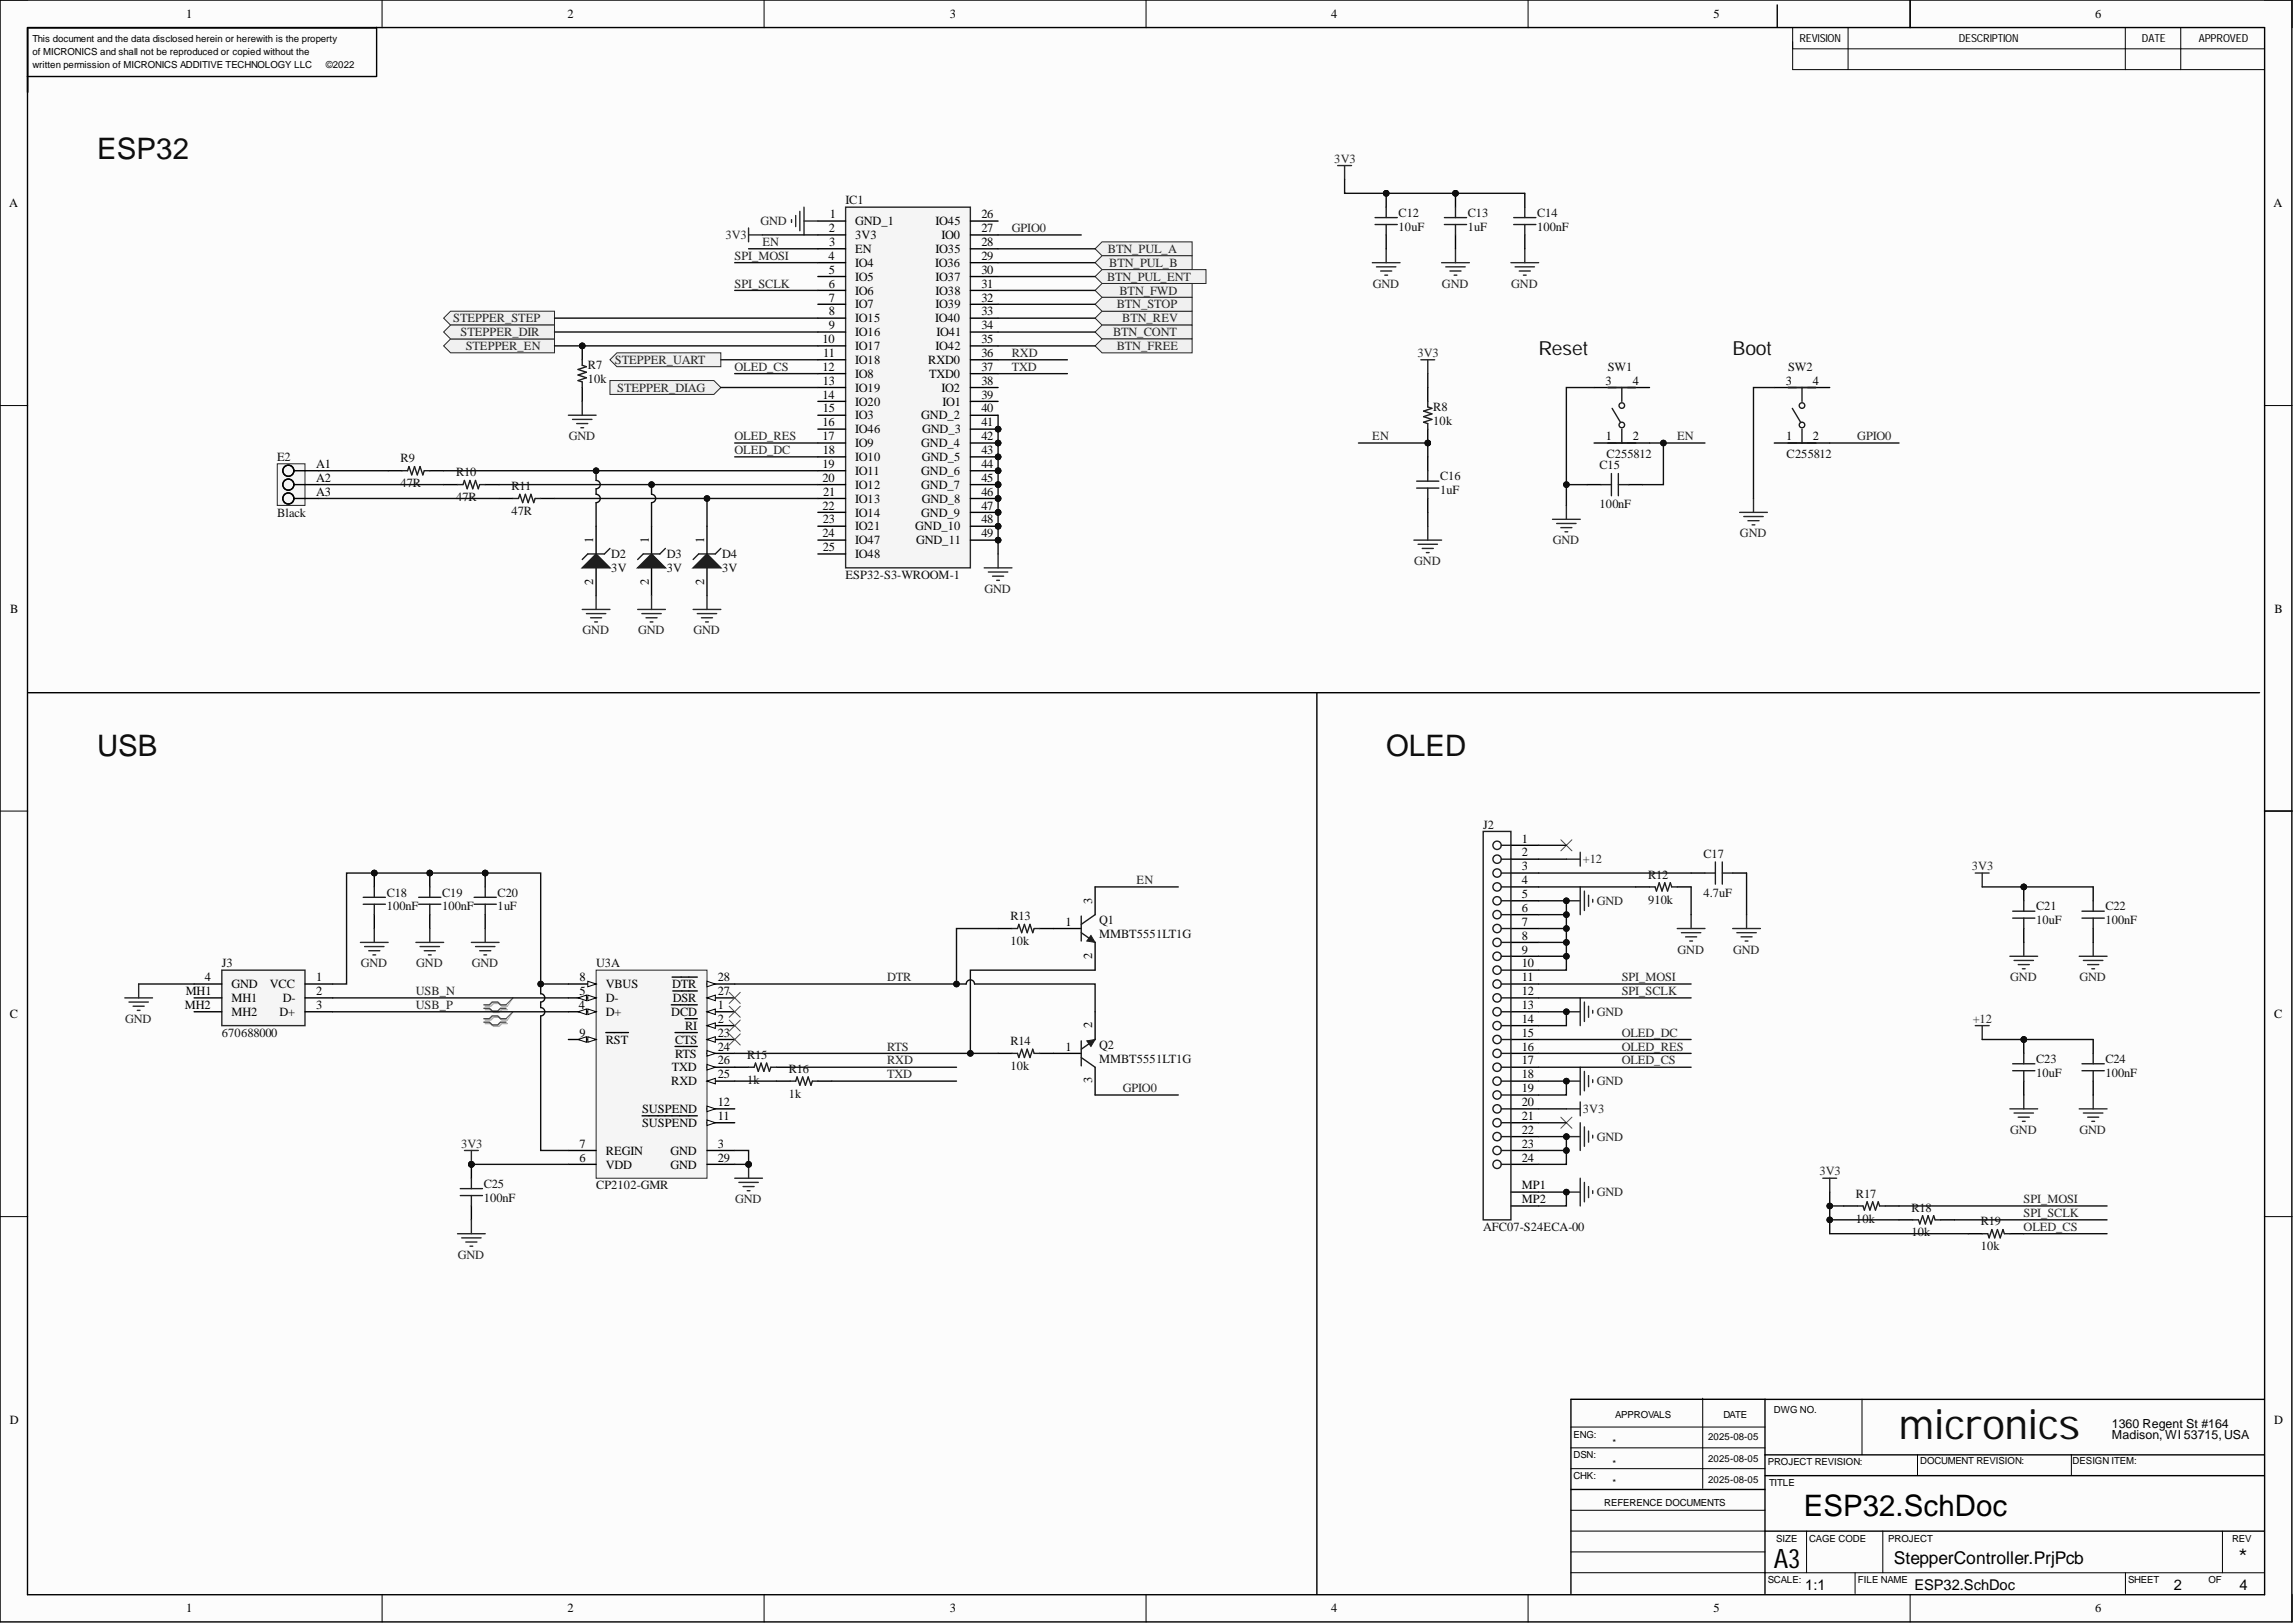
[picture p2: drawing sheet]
<svg xmlns="http://www.w3.org/2000/svg" width="420mm" height="297mm" viewBox="0 0 420 297" stroke-linecap="round" stroke-linejoin="round" font-family="sans-serif">
<defs><g id="words">
<text font-size="7.6" fill="#0e0e0e" x="347.7" y="263.4">micronics</text>
<g font-size="5.4" fill="#0e0e0e">
<text x="17.8" y="29.1">ESP32</text>
<text x="17.8" y="138.3">USB</text>
<text x="253.8" y="138.3">OLED</text>
</g>
<text font-size="5.4" x="330.2" y="277.5">ESP32.SchDoc</text>
<g font-size="4.9">
<text x="324.7" y="286.9">A3</text>
<text x="409.9" y="286.9">*</text>
</g>
<g font-size="3.6" fill="#0e0e0e">
<text x="281.7" y="64.9">Reset</text>
<text x="317.2" y="64.9">Boot</text>
</g>
<text font-size="3.2" x="346.7" y="286.2">StepperController.PrjPcb</text>
<g font-size="2.7">
<text x="330.5" y="291">1:1</text>
<text x="350.5" y="291">ESP32.SchDoc</text>
<text x="398" y="291">2</text>
<text x="410" y="291">4</text>
</g>
<g font-size="2.3">
<text x="34.1" y="3.3">1</text>
<text x="103.9" y="3.3">2</text>
<text x="173.9" y="3.3">3</text>
<text x="243.7" y="3.3">4</text>
<text x="313.7" y="3.3">5</text>
<text x="383.6" y="3.3">6</text>
<text x="1.7" y="37.9">A</text>
<text x="151.9" y="40">1</text>
<text x="156.6" y="41.2">GND_1</text>
<text x="171.3" y="41.2">IO45</text>
<text x="179.7" y="40">26</text>
<text x="416.3" y="37.9">A</text>
<text x="151.7" y="47.6">4</text>
<text x="151.8" y="42.5">2</text>
<text x="151.8" y="45">3</text>
<text x="156.6" y="43.8">3V3</text>
<text x="156.6" y="46.3">EN</text>
<text x="171.3" y="46.3">IO35</text>
<text x="172.4" y="43.8">IO0</text>
<text x="179.7" y="42.5">27</text>
<text x="179.7" y="45">28</text>
<text x="179.7" y="47.6">29</text>
<text x="151.8" y="50.1">5</text>
<text x="151.8" y="52.6">6</text>
<text x="156.6" y="48.8">IO4</text>
<text x="156.6" y="51.4">IO5</text>
<text x="156.6" y="53.9">IO6</text>
<text x="171.2" y="48.8">IO36</text>
<text x="171.3" y="51.4">IO37</text>
<text x="171.3" y="53.9">IO38</text>
<text x="179.7" y="50.1">30</text>
<text x="179.7" y="52.6">31</text>
<text x="151.8" y="55.2">7</text>
<text x="151.8" y="57.7">8</text>
<text x="156.6" y="56.5">IO7</text>
<text x="156.6" y="59">IO15</text>
<text x="171.2" y="59">IO40</text>
<text x="171.3" y="56.5">IO39</text>
<text x="179.7" y="55.2">32</text>
<text x="179.7" y="57.7">33</text>
<text x="150.6" y="62.8">10</text>
<text x="150.7" y="65.3">11</text>
<text x="151.8" y="60.3">9</text>
<text x="156.6" y="61.5">IO16</text>
<text x="156.6" y="64.1">IO17</text>
<text x="171.3" y="64.1">IO42</text>
<text x="171.5" y="61.5">IO41</text>
<text x="179.7" y="60.3">34</text>
<text x="179.7" y="62.8">35</text>
<text x="179.7" y="65.3">36</text>
<text x="150.6" y="67.9">12</text>
<text x="150.7" y="70.4">13</text>
<text x="156.6" y="66.6">IO18</text>
<text x="156.6" y="69.1">IO8</text>
<text x="156.6" y="71.7">IO19</text>
<text x="169.9" y="66.6">RXD0</text>
<text x="170.1" y="69.1">TXD0</text>
<text x="172.4" y="71.7">IO2</text>
<text x="179.7" y="67.9">37</text>
<text x="179.7" y="70.4">38</text>
<text x="293.9" y="70.4">3</text>
<text x="298.9" y="70.4">4</text>
<text x="326.9" y="70.4">3</text>
<text x="331.9" y="70.4">4</text>
<text x="150.6" y="73">14</text>
<text x="150.7" y="75.5">15</text>
<text x="156.6" y="74.2">IO20</text>
<text x="156.6" y="76.8">IO3</text>
<text x="168.7" y="76.8">GND_2</text>
<text x="172.6" y="74.2">IO1</text>
<text x="179.7" y="73">39</text>
<text x="179.7" y="75.5">40</text>
<text x="150.6" y="78">16</text>
<text x="150.6" y="80.6">17</text>
<text x="150.7" y="83.1">18</text>
<text x="156.6" y="79.3">IO46</text>
<text x="156.6" y="81.8">IO9</text>
<text x="168.7" y="81.8">GND_4</text>
<text x="168.8" y="79.3">GND_3</text>
<text x="179.7" y="78">41</text>
<text x="179.7" y="80.6">42</text>
<text x="179.7" y="83.1">43</text>
<text x="294" y="80.6">1</text>
<text x="298.9" y="80.6">2</text>
<text x="327" y="80.6">1</text>
<text x="331.9" y="80.6">2</text>
<text x="57.9" y="85.6">A1</text>
<text x="57.9" y="88.2">A2</text>
<text x="150.6" y="85.6">19</text>
<text x="150.6" y="88.2">20</text>
<text x="156.6" y="84.4">IO10</text>
<text x="156.6" y="86.9">IO11</text>
<text x="156.6" y="89.5">IO12</text>
<text x="168.7" y="86.9">GND_6</text>
<text x="168.7" y="89.5">GND_7</text>
<text x="168.8" y="84.4">GND_5</text>
<text x="179.7" y="85.6">44</text>
<text x="179.7" y="88.2">45</text>
<text x="57.9" y="90.7">A3</text>
<text x="150.6" y="93.3">22</text>
<text x="150.7" y="95.8">23</text>
<text x="150.7" y="90.7">21</text>
<text x="156.6" y="92">IO13</text>
<text x="156.6" y="94.5">IO14</text>
<text x="168.7" y="94.5">GND_9</text>
<text x="168.8" y="92">GND_8</text>
<text x="179.7" y="90.7">46</text>
<text x="179.7" y="93.3">47</text>
<text x="179.7" y="95.8">48</text>
<text x="108.6" y="99.4" transform="rotate(-90 108.6 99.4)">1</text>
<text x="118.8" y="99.4" transform="rotate(-90 118.8 99.4)">1</text>
<text x="128.9" y="99.4" transform="rotate(-90 128.9 99.4)">1</text>
<text x="150.6" y="98.3">24</text>
<text x="150.7" y="100.9">25</text>
<text x="156.6" y="97.1">IO21</text>
<text x="156.6" y="99.6">IO47</text>
<text x="167.6" y="97.1">GND_10</text>
<text x="167.7" y="99.6">GND_11</text>
<text x="179.7" y="98.3">49</text>
<text x="108.6" y="107" transform="rotate(-90 108.6 107)">2</text>
<text x="118.8" y="107" transform="rotate(-90 118.8 107)">2</text>
<text x="128.9" y="107" transform="rotate(-90 128.9 107)">2</text>
<text x="156.6" y="102.2">IO48</text>
<text x="1.9" y="112.1">B</text>
<text x="416.4" y="112.1">B</text>
<text x="278.6" y="154.2">1</text>
<text x="278.6" y="156.7">2</text>
<text x="278.6" y="159.3">3</text>
<text x="278.6" y="161.8">4</text>
<text x="200" y="165.4" transform="rotate(-90 200 165.4)">3</text>
<text x="278.6" y="164.4">5</text>
<text x="278.6" y="166.9">6</text>
<text x="195.1" y="169.4">1</text>
<text x="278.6" y="169.4">7</text>
<text x="278.6" y="172">8</text>
<text x="37.5" y="179.6">4</text>
<text x="57.9" y="179.6">1</text>
<text x="106.1" y="179.6">8</text>
<text x="131.4" y="179.6">28</text>
<text x="200" y="175.5" transform="rotate(-90 200 175.5)">2</text>
<text x="278.6" y="174.5">9</text>
<text x="278.6" y="177">10</text>
<text x="278.6" y="179.6">11</text>
<text x="33.8" y="184.7">MH2</text>
<text x="34" y="182.1">MH1</text>
<text x="42.4" y="180.9">GND</text>
<text x="42.4" y="183.4">MH1</text>
<text x="42.4" y="185.9">MH2</text>
<text x="49.4" y="180.9">VCC</text>
<text x="51.2" y="185.9">D+</text>
<text x="51.8" y="183.4">D-</text>
<text x="57.9" y="182.1">2</text>
<text x="57.9" y="184.7">3</text>
<text x="106" y="184.7">4</text>
<text x="106.1" y="182.1">5</text>
<text x="110.9" y="185.9">D+</text>
<text x="110.9" y="183.4">D-</text>
<text x="110.9" y="180.9">VBUS</text>
<text x="122.9" y="185.9">DCD</text>
<text x="123.1" y="180.9">DTR</text>
<text x="123.2" y="183.4">DSR</text>
<text x="131.4" y="184.7">1</text>
<text x="131.4" y="182.1">27</text>
<text x="278.6" y="182.1">12</text>
<text x="278.6" y="184.7">13</text>
<text x="1.8" y="186.4">C</text>
<text x="106.1" y="189.7">9</text>
<text x="110.9" y="191">RST</text>
<text x="123.6" y="191">CTS</text>
<text x="125.4" y="188.5">RI</text>
<text x="131.4" y="187.2">2</text>
<text x="131.4" y="189.7">23</text>
<text x="200" y="188.2" transform="rotate(-90 200 188.2)">2</text>
<text x="278.6" y="187.2">14</text>
<text x="278.6" y="189.7">15</text>
<text x="416.3" y="186.4">C</text>
<text x="123" y="196.1">TXD</text>
<text x="123.6" y="193.5">RTS</text>
<text x="131.4" y="192.3">24</text>
<text x="131.4" y="197.4">25</text>
<text x="131.4" y="194.8">26</text>
<text x="195.1" y="192.3">1</text>
<text x="278.6" y="192.3">16</text>
<text x="278.6" y="194.8">17</text>
<text x="278.6" y="197.4">18</text>
<text x="117.6" y="203.7">SUSPEND</text>
<text x="122.9" y="198.6">RXD</text>
<text x="131.4" y="202.4">12</text>
<text x="200" y="198.3" transform="rotate(-90 200 198.3)">3</text>
<text x="278.6" y="199.9">19</text>
<text x="278.6" y="202.4">20</text>
<text x="117.6" y="206.2">SUSPEND</text>
<text x="131.4" y="205">11</text>
<text x="278.6" y="205">21</text>
<text x="278.6" y="207.5">22</text>
<text x="106.1" y="212.6">6</text>
<text x="106.1" y="210.1">7</text>
<text x="110.9" y="213.9">VDD</text>
<text x="110.9" y="211.3">REGIN</text>
<text x="122.7" y="211.3">GND</text>
<text x="122.7" y="213.9">GND</text>
<text x="131.4" y="210.1">3</text>
<text x="131.4" y="212.6">29</text>
<text x="278.6" y="210.1">23</text>
<text x="278.6" y="212.6">24</text>
<text x="278.6" y="217.7">MP1</text>
<text x="278.6" y="220.2">MP2</text>
<text x="1.8" y="260.6">D</text>
<text x="386.7" y="261.4">1360 Regent St #164</text>
<text x="386.7" y="263.5">Madison, WI 53715, USA</text>
<text x="416.3" y="260.6">D</text>
<text x="34.1" y="295.1">1</text>
<text x="103.9" y="295.1">2</text>
<text x="173.9" y="295.1">3</text>
<text x="243.7" y="295.1">4</text>
<text x="313.7" y="295.1">5</text>
<text x="383.6" y="295.1">6</text>
</g>
<g font-size="2.3" fill="#262626">
<text x="244.3" y="29.8">3V3</text>
<text x="139.2" y="41.2">GND</text>
<text x="132.8" y="43.8">3V3</text>
<text x="134.5" y="47.6">SPI_MOSI</text>
<text x="139.6" y="45">EN</text>
<text x="185.2" y="42.5">GPIO0</text>
<text x="202.8" y="46.3">BTN_PUL_A</text>
<text x="134.5" y="52.6">SPI_SCLK</text>
<text x="202.7" y="51.4">BTN_PUL_ENT</text>
<text x="203.1" y="48.8">BTN_PUL_B</text>
<text x="205" y="53.9">BTN_FWD</text>
<text x="251.3" y="52.6">GND</text>
<text x="264" y="52.6">GND</text>
<text x="276.7" y="52.6">GND</text>
<text x="83" y="59">STEPPER_STEP</text>
<text x="204.4" y="56.5">BTN_STOP</text>
<text x="205.5" y="59">BTN_REV</text>
<text x="84.3" y="61.5">STEPPER_DIR</text>
<text x="85.3" y="64.1">STEPPER_EN</text>
<text x="185.2" y="65.3">RXD</text>
<text x="203.8" y="61.5">BTN_CONT</text>
<text x="204.4" y="64.1">BTN_FREE</text>
<text x="259.5" y="65.3">3V3</text>
<text x="112.6" y="66.6">STEPPER_UART</text>
<text x="113" y="71.7">STEPPER_DIAG</text>
<text x="134.5" y="67.9">OLED_CS</text>
<text x="185.2" y="67.9">TXD</text>
<text x="104.1" y="80.6">GND</text>
<text x="134.5" y="80.6">OLED_RES</text>
<text x="134.5" y="83.1">OLED_DC</text>
<text x="251.2" y="80.6">EN</text>
<text x="307.1" y="80.6">EN</text>
<text x="340" y="80.6">GPIO0</text>
<text x="284.3" y="99.6">GND</text>
<text x="318.6" y="98.3">GND</text>
<text x="258.9" y="103.4">GND</text>
<text x="180.3" y="108.5">GND</text>
<text x="106.7" y="116.1">GND</text>
<text x="116.8" y="116.1">GND</text>
<text x="127" y="116.1">GND</text>
<text x="208.1" y="161.8">EN</text>
<text x="289.8" y="158">+12</text>
<text x="361" y="159.3">3V3</text>
<text x="292.3" y="165.6">GND</text>
<text x="66.1" y="177">GND</text>
<text x="76.2" y="177">GND</text>
<text x="86.4" y="177">GND</text>
<text x="162.4" y="179.6">DTR</text>
<text x="296.9" y="179.6">SPI_MOSI</text>
<text x="307.1" y="174.5">GND</text>
<text x="317.3" y="174.5">GND</text>
<text x="368" y="179.6">GND</text>
<text x="380.7" y="179.6">GND</text>
<text x="76.1" y="184.7">USB_P</text>
<text x="76.1" y="182.1">USB_N</text>
<text x="292.3" y="185.9">GND</text>
<text x="296.9" y="182.1">SPI_SCLK</text>
<text x="22.9" y="187.2">GND</text>
<text x="296.9" y="189.7">OLED_DC</text>
<text x="361.2" y="187.2">+12</text>
<text x="162.4" y="194.8">RXD</text>
<text x="162.4" y="197.4">TXD</text>
<text x="162.4" y="192.3">RTS</text>
<text x="296.9" y="194.8">OLED_CS</text>
<text x="296.9" y="192.3">OLED_RES</text>
<text x="205.5" y="199.9">GPIO0</text>
<text x="289.8" y="203.7">3V3</text>
<text x="292.3" y="198.6">GND</text>
<text x="292.3" y="208.8">GND</text>
<text x="368" y="207.5">GND</text>
<text x="380.7" y="207.5">GND</text>
<text x="84.4" y="210.1">3V3</text>
<text x="333.1" y="215.1">3V3</text>
<text x="134.6" y="220.2">GND</text>
<text x="292.3" y="218.9">GND</text>
<text x="370.5" y="220.2">SPI_MOSI</text>
<text x="370.5" y="222.7">SPI_SCLK</text>
<text x="370.5" y="225.3">OLED_CS</text>
<text x="83.8" y="230.4">GND</text>
</g>
<g font-size="2.3" fill="#0e0e0e">
<text x="154.8" y="37.4">IC1</text>
<text x="256" y="39.7">C12</text>
<text x="268.7" y="39.7">C13</text>
<text x="281.4" y="39.7">C14</text>
<text x="256" y="42.2">10uF</text>
<text x="268.7" y="42.2">1uF</text>
<text x="281.4" y="42.2">100nF</text>
<text x="107.6" y="70.2">10k</text>
<text x="107.6" y="67.6">R7</text>
<text x="294.4" y="67.9">SW1</text>
<text x="327.4" y="67.9">SW2</text>
<text x="262.4" y="77.8">10k</text>
<text x="262.4" y="75.2">R8</text>
<text x="294.1" y="83.9">C255812</text>
<text x="327.1" y="83.9">C255812</text>
<text x="50.8" y="84.4">E2</text>
<text x="73.3" y="89.2">47R</text>
<text x="73.3" y="84.6">R9</text>
<text x="83.5" y="87.2">R10</text>
<text x="93.6" y="89.7">R11</text>
<text x="263.7" y="87.9">C16</text>
<text x="292.8" y="85.9">C15</text>
<text x="50.8" y="94.5">Black</text>
<text x="83.5" y="91.7">47R</text>
<text x="93.6" y="94.3">47R</text>
<text x="263.7" y="90.5">1uF</text>
<text x="292.8" y="93">100nF</text>
<text x="111.9" y="102.2">D2</text>
<text x="111.9" y="104.7">3V</text>
<text x="122.1" y="102.2">D3</text>
<text x="122.1" y="104.7">3V</text>
<text x="132.2" y="102.2">D4</text>
<text x="132.2" y="104.7">3V</text>
<text x="154.8" y="106">ESP32-S3-WROOM-1</text>
<text x="271.5" y="151.7">J2</text>
<text x="301.7" y="160.8">R12</text>
<text x="311.9" y="157">C17</text>
<text x="70.8" y="166.6">100nF</text>
<text x="70.8" y="164.1">C18</text>
<text x="81" y="166.6">100nF</text>
<text x="81" y="164.1">C19</text>
<text x="91.1" y="166.6">1uF</text>
<text x="91.1" y="164.1">C20</text>
<text x="301.7" y="165.4">910k</text>
<text x="311.9" y="164.1">4.7uF</text>
<text x="372.8" y="166.6">C21</text>
<text x="385.5" y="166.6">C22</text>
<text x="185" y="173">10k</text>
<text x="185" y="168.4">R13</text>
<text x="201.2" y="169.2">Q1</text>
<text x="201.2" y="171.7">MMBT5551LT1G</text>
<text x="372.8" y="169.2">10uF</text>
<text x="385.5" y="169.2">100nF</text>
<text x="40.6" y="177">J3</text>
<text x="109.1" y="177">U3A</text>
<text x="40.6" y="189.7">670688000</text>
<text x="185" y="191.3">R14</text>
<text x="136.8" y="193.8">R15</text>
<text x="144.4" y="196.3">R16</text>
<text x="185" y="195.8">10k</text>
<text x="201.2" y="192">Q2</text>
<text x="201.2" y="194.6">MMBT5551LT1G</text>
<text x="372.8" y="197.1">10uF</text>
<text x="372.8" y="194.6">C23</text>
<text x="385.5" y="197.1">100nF</text>
<text x="385.5" y="194.6">C24</text>
<text x="136.8" y="198.4">1k</text>
<text x="144.4" y="200.9">1k</text>
<text x="88.6" y="220">100nF</text>
<text x="88.6" y="217.4">C25</text>
<text x="109.1" y="217.7">CP2102-GMR</text>
<text x="339.8" y="219.2">R17</text>
<text x="349.9" y="221.7">R18</text>
<text x="271.5" y="225.3">AFC07-S24ECA-00</text>
<text x="339.8" y="223.8">10k</text>
<text x="349.9" y="226.3">10k</text>
<text x="362.6" y="224.3">R19</text>
<text x="362.6" y="228.8">10k</text>
</g>
<g font-size="2">
<text x="329.5" y="7.7">REVISION</text>
<text x="358.7" y="7.7">DESCRIPTION</text>
<text x="392.1" y="7.7">DATE</text>
<text x="402.6" y="7.7">APPROVED</text>
</g>
<g font-size="1.8">
<text x="5.9" y="7.6">This document and the data disclosed herein or herewith is the property</text>
<text x="5.9" y="10.1">of MICRONICS and shall not be reproduced or copied without the</text>
<text x="5.9" y="12.5">written permission of MICRONICS ADDITIVE TECHNOLOGY LLC</text>
<text x="59.7" y="12.5">©2022</text>
<text x="288.1" y="263.1">ENG:</text>
<text x="295.7" y="259.6">APPROVALS</text>
<text x="312.7" y="263.5">2025-08-05</text>
<text x="315.5" y="259.6">DATE</text>
<text x="324.7" y="258.5">DWG NO.</text>
<text x="288.1" y="266.9">DSN:</text>
<text x="295.2" y="264.6">*</text>
<text x="295.2" y="268.4">*</text>
<text x="312.7" y="267.5">2025-08-05</text>
<text x="323.6" y="268.2">PROJECT REVISION:</text>
<text x="351.5" y="267.9">DOCUMENT REVISION:</text>
<text x="379.5" y="267.9">DESIGN ITEM:</text>
<text x="288.1" y="270.7">CHK:</text>
<text x="293.7" y="275.6">REFERENCE DOCUMENTS</text>
<text x="295.2" y="272">*</text>
<text x="312.7" y="271.5">2025-08-05</text>
<text x="323.9" y="272">TITLE</text>
<text x="325.2" y="282.2">SIZE</text>
<text x="331.2" y="282.2">CAGE CODE</text>
<text x="345.7" y="282.2">PROJECT</text>
<text x="408.6" y="282.2">REV</text>
<text x="323.6" y="289.8">SCALE:</text>
<text x="340.1" y="289.8">FILE NAME</text>
<text x="389.6" y="289.8">SHEET</text>
<text x="404.3" y="289.8">OF</text>
</g>
</g></defs>
<g fill="#fcfcfc">
<path d="M0 0h419.6v296.9h-419.6z" fill-rule="evenodd"/>
<path d="M5.1 5.1h409.5v286.7h-409.5z" fill-rule="evenodd"/>
</g>
<g fill="none" stroke="#000" stroke-width=".18">
<path d="M0 0h5.1M69.9 0v5.1M139.9 0v5.1M209.8 0v5.1M279.8 0v5.1M328.2 5.1v7.6h86.3M328.2 8.9h86.3M338.4 5.1v7.6M349.7 0v5.1M389.1 5.1v7.6M399.3 5.1v7.6M414.6 0h5v5.1"/>
<path d="M0 74.2h5.1M414.6 74.2h5M0 148.4h5.1M414.6 148.4h5M0 222.7h5.1M414.6 222.7h5M311.7 255.9v16.5M340.9 256.1v10.2M287.6 265h35.5M287.6 261.2h35.5M287.6 268.8h35.5M287.6 276.4h35.5"/>
<path d="M351.1 266.3v3.8M379.2 266.3v3.8M70 291.8v5.1M139.9 291.8v5.1M209.8 291.8v5.1M279.8 291.8v5.1M287.6 287.8h126.9M287.6 280.2h35.5M287.6 284h35.5M330.7 280.2v7.6M339.6 287.8v3.8M344.7 280.2v7.6"/>
<path d="M349.7 291.8v5.1M389.1 287.8v3.9M406.9 280.2v7.6M419.6 291.8v5.1"/>
</g>
<g fill="none" stroke="#000" stroke-width=".25">
<path d="M0 0h419.6v296.8h-419.6zM5 14h63.9M5.1 5.1h63.8M68.9 5v9M325.4 .9v4M349.7 0v5M261.4 83.6v2.6M261.4 91.2v2.6M290.6 88.7h2.5M298.2 88.7h2.5M414.6 148.4h5M323.1 256.1h91.4"/>
<path d="M287.6 272.6h35.5M323.1 266.3h91.4M323.1 270.1h91.4M5 291.9v-286.9h409.6v286.9h-409.6M287.6 291.6v-35.5h35.5v35.5M323.1 280.2h91.4"/>
</g>
<g fill="none" stroke="#262626" stroke-width=".25">
<path d="M244.9 30.3h2.5M246.2 30.3v2.5M251.2 48.1h5.1M252 48.8h3.6M252.8 49.6h2M253.5 50.4h.5M253.8 45.5v2.6M263.9 48.1h5.1M264.7 48.8h3.5M265.5 49.6h2M266.2 50.4h.5M266.5 45.5v2.6"/>
<path d="M276.6 48.1h5.1M277.4 48.8h3.5M278.1 49.6h2.1M278.9 50.4h.5M279.2 45.5v2.6M260.1 65.8h2.6M261.4 65.8v2.6M258.9 98.9h5M259.6 99.6h3.6M261.4 96.3v2.6M284.2 95h5.1M285 95.8h3.5"/>
<path d="M285.8 96.6h2M286.5 97.3h.5M286.8 92.5v2.5M318.5 93.8h5.1M319.3 94.5h3.5M320 95.3h2M320.8 96.1h.5M321 91.2v2.6M260.4 100.4h2M261.1 101.1h.6"/>
</g>
<path d="M259.4 88.1h4M259.4 89.3h4M261.4 86.2v1.9M261.4 89.3v1.9M293.1 88.7h1.9M295 86.7v4M296.3 88.7h1.9M296.3 86.7v4" fill="none" stroke="#1c1c1c" stroke-width=".25"/>
<circle cx="182.7" cy="78.5" r=".51" fill="#0e0e0e"/>
<circle cx="182.7" cy="78.5" r=".51" fill="none" stroke="#0e0e0e" stroke-width=".18"/>
<circle cx="182.7" cy="81.1" r=".51" fill="#0e0e0e"/>
<circle cx="182.7" cy="81.1" r=".51" fill="none" stroke="#0e0e0e" stroke-width=".18"/>
<circle cx="182.7" cy="83.6" r=".51" fill="#0e0e0e"/>
<circle cx="182.7" cy="83.6" r=".51" fill="none" stroke="#0e0e0e" stroke-width=".18"/>
<circle cx="182.7" cy="86.2" r=".51" fill="#0e0e0e"/>
<circle cx="182.7" cy="86.2" r=".51" fill="none" stroke="#0e0e0e" stroke-width=".18"/>
<circle cx="182.7" cy="88.7" r=".51" fill="#0e0e0e"/>
<circle cx="182.7" cy="88.7" r=".51" fill="none" stroke="#0e0e0e" stroke-width=".18"/>
<circle cx="182.7" cy="91.2" r=".51" fill="#0e0e0e"/>
<circle cx="182.7" cy="91.2" r=".51" fill="none" stroke="#0e0e0e" stroke-width=".18"/>
<circle cx="182.7" cy="93.8" r=".51" fill="#0e0e0e"/>
<circle cx="182.7" cy="93.8" r=".51" fill="none" stroke="#0e0e0e" stroke-width=".18"/>
<circle cx="182.7" cy="96.3" r=".51" fill="#0e0e0e"/>
<circle cx="182.7" cy="96.3" r=".51" fill="none" stroke="#0e0e0e" stroke-width=".18"/>
<circle cx="182.7" cy="98.9" r=".51" fill="#0e0e0e"/>
<circle cx="182.7" cy="98.9" r=".51" fill="none" stroke="#0e0e0e" stroke-width=".18"/>
<path d="M154.8 37.9h22.9v66h-22.9z" fill-rule="evenodd" fill="#f5f5f5"/>
<path d="M154.8 37.9h22.9v66h-22.9z" fill="none" stroke="#262626" stroke-width=".25"/>
<g fill="none" stroke="#000" stroke-width=".25">
<path d="M149.7 40.5h5.1M149.7 43h5.1M149.7 45.5h5.1M149.7 48.1h5.1M149.7 50.6h5.1M149.7 53.1h5.1M149.7 55.7h5.1M149.7 58.2h5.1M177.7 40.5h5M177.7 43h5M177.7 45.5h5M177.7 48.1h5"/>
<path d="M177.7 50.6h5M177.7 53.2h5M177.7 55.7h5M177.7 58.2h5M149.7 60.8h5.1M149.7 63.3h5.1M149.7 65.8h5.1M149.7 68.4h5.1M149.7 70.9h5.1M149.7 73.5h5.1M149.7 76h5.1M149.7 78.5h5.1"/>
<path d="M177.7 60.8h5M177.7 63.3h5M177.7 65.8h5M177.7 68.4h5M177.7 73.5h5M177.7 78.5h5M177.7 70.9h5M177.7 76h5M149.7 81.1h5.1M149.7 83.6h5.1M149.7 86.2h5.1M149.7 88.7h5.1"/>
<path d="M149.7 91.2h5.1M149.7 93.8h5.1M149.7 96.3h5.1M149.7 98.8h5.1M149.7 101.4h5.1"/>
</g>
<circle cx="182.7" cy="78.5" r=".51" fill="#0e0e0e"/>
<circle cx="182.7" cy="78.5" r=".51" fill="none" stroke="#0e0e0e" stroke-width=".18"/>
<path d="M177.7 81.1h5" fill="none" stroke="#000" stroke-width=".25"/>
<circle cx="182.7" cy="81.1" r=".51" fill="#0e0e0e"/>
<circle cx="182.7" cy="81.1" r=".51" fill="none" stroke="#0e0e0e" stroke-width=".18"/>
<path d="M177.7 83.6h5" fill="none" stroke="#000" stroke-width=".25"/>
<circle cx="182.7" cy="83.6" r=".51" fill="#0e0e0e"/>
<circle cx="182.7" cy="83.6" r=".51" fill="none" stroke="#0e0e0e" stroke-width=".18"/>
<path d="M177.7 86.2h5" fill="none" stroke="#000" stroke-width=".25"/>
<circle cx="182.7" cy="86.2" r=".51" fill="#0e0e0e"/>
<circle cx="182.7" cy="86.2" r=".51" fill="none" stroke="#0e0e0e" stroke-width=".18"/>
<path d="M177.7 88.7h5" fill="none" stroke="#000" stroke-width=".25"/>
<circle cx="182.7" cy="88.7" r=".51" fill="#0e0e0e"/>
<circle cx="182.7" cy="88.7" r=".51" fill="none" stroke="#0e0e0e" stroke-width=".18"/>
<path d="M177.7 91.2h5" fill="none" stroke="#000" stroke-width=".25"/>
<circle cx="182.7" cy="91.2" r=".51" fill="#0e0e0e"/>
<circle cx="182.7" cy="91.2" r=".51" fill="none" stroke="#0e0e0e" stroke-width=".18"/>
<path d="M177.7 93.8h5" fill="none" stroke="#000" stroke-width=".25"/>
<circle cx="182.7" cy="93.8" r=".51" fill="#0e0e0e"/>
<circle cx="182.7" cy="93.8" r=".51" fill="none" stroke="#0e0e0e" stroke-width=".18"/>
<path d="M177.7 96.3h5" fill="none" stroke="#000" stroke-width=".25"/>
<circle cx="182.7" cy="96.3" r=".51" fill="#0e0e0e"/>
<circle cx="182.7" cy="96.3" r=".51" fill="none" stroke="#0e0e0e" stroke-width=".18"/>
<path d="M177.7 98.9h5" fill="none" stroke="#000" stroke-width=".25"/>
<circle cx="182.7" cy="98.9" r=".51" fill="#0e0e0e"/>
<circle cx="182.7" cy="98.9" r=".51" fill="none" stroke="#0e0e0e" stroke-width=".18"/>
<path d="M145.7 39.4v2.1M146.4 38.7v3.5M147.2 37.9v5.1M137 41.7v2.6M137 43h2.6M144.9 40.2v.5M147.2 40.5h2.5M180.2 103.9h5.1M181 104.7h3.5M181.7 105.5h2M182.5 106.2h.5M182.7 101.4v2.5" fill="none" stroke="#262626" stroke-width=".25"/>
<circle cx="261.4" cy="81.1" r=".51" fill="#0e0e0e"/>
<circle cx="261.4" cy="81.1" r=".51" fill="none" stroke="#0e0e0e" stroke-width=".18"/>
<path d="M261.4 78.5v2.6" fill="none" stroke="#000" stroke-width=".25"/>
<circle cx="261.4" cy="81.1" r=".51" fill="#0e0e0e"/>
<circle cx="261.4" cy="81.1" r=".51" fill="none" stroke="#0e0e0e" stroke-width=".18"/>
<path d="M261.4 70.9v2.6" fill="none" stroke="#000" stroke-width=".25"/>
<path d="M261.4 73.5v1l.8 .2-1.6 .5 1.6 .5-1.6 .6 1.6 .5-1.6 .5 .8 .2v1" fill="none" stroke="#1c1c1c" stroke-width=".25"/>
<circle cx="266.5" cy="35.4" r=".51" fill="#0e0e0e"/>
<circle cx="266.5" cy="35.4" r=".51" fill="none" stroke="#0e0e0e" stroke-width=".18"/>
<path d="M266.5 35.4v2.5M266.5 43v2.5" fill="none" stroke="#000" stroke-width=".25"/>
<circle cx="266.5" cy="35.4" r=".51" fill="#0e0e0e"/>
<circle cx="266.5" cy="35.4" r=".51" fill="none" stroke="#0e0e0e" stroke-width=".18"/>
<path d="M264.4 39.8h4.1M266.5 37.9v1.9M264.4 41.1h4.1M266.5 41.1v1.9" fill="none" stroke="#1c1c1c" stroke-width=".25"/>
<circle cx="253.8" cy="35.4" r=".51" fill="#0e0e0e"/>
<circle cx="253.8" cy="35.4" r=".51" fill="none" stroke="#0e0e0e" stroke-width=".18"/>
<path d="M253.8 35.4v2.5M253.8 43v2.5" fill="none" stroke="#000" stroke-width=".25"/>
<circle cx="253.8" cy="35.4" r=".51" fill="#0e0e0e"/>
<circle cx="253.8" cy="35.4" r=".51" fill="none" stroke="#0e0e0e" stroke-width=".18"/>
<g fill="none" stroke="#1c1c1c" stroke-width=".25">
<path d="M251.8 39.8h4M253.8 37.9v1.9M277.1 39.8h4.1M279.2 37.9v1.9M251.8 41.1h4M253.8 41.1v1.9M277.1 41.1h4.1M279.2 41.1v1.9M294.4 70.9h5.1M295.1 74.7l1.6 2.6M296.9 70.9v2.6M296.9 78.5v2.6"/>
<path d="M327.4 70.9h5.1M328.1 74.7l1.6 2.6M329.9 70.9v2.6M329.9 78.5v2.6M294.4 81.1h5.1M327.4 81.1h5.1"/>
<circle cx="296.9" cy="77.8" r=".51"/>
<circle cx="296.9" cy="74.2" r=".51"/>
<circle cx="329.9" cy="74.2" r=".51"/>
<circle cx="329.9" cy="77.8" r=".51"/>
</g>
<path d="M279.2 35.4v2.5M279.2 43v2.5M291.8 70.9h10.2M324.8 70.9h10.2M291.8 81.1h10.2M324.8 81.1h10.2" fill="none" stroke="#000" stroke-width=".25"/>
<path d="M109.1 177.6h20.3v38h-20.3z" fill-rule="evenodd" fill="#f5f5f5"/>
<path d="M109.1 177.6h20.3v38h-20.3z" fill="none" stroke="#262626" stroke-width=".18"/>
<path d="M129.4 185.2h5.1" fill="none" stroke="#000" stroke-width=".25"/>
<path d="M129.4 185.2l1.6-.5v1z" fill="#fbfbfb"/>
<path d="M129.4 185.2l1.6-.5v1z" fill="none" stroke="#000" stroke-width=".18"/>
<path d="M122.9 183.9h4.8M129.4 187.7h5.1" fill="none" stroke="#000" stroke-width=".25"/>
<path d="M129.4 187.7l1.6-.5v1z" fill="#fbfbfb"/>
<path d="M129.4 187.7l1.6-.5v1z" fill="none" stroke="#000" stroke-width=".18"/>
<path d="M104.1 185.2h5M125.4 186.4h2.3M129.4 210.6h5.1" fill="none" stroke="#000" stroke-width=".25"/>
<path d="M107.6 184.7l1.5 .5-1.5 .5z" fill="#fbfbfb"/>
<path d="M107.6 184.7l1.5 .5-1.5 .5z" fill="none" stroke="#000" stroke-width=".18"/>
<path d="M105.8 185.2l1.6-.5v1z" fill="#fbfbfb"/>
<path d="M105.8 185.2l1.6-.5v1z" fill="none" stroke="#000" stroke-width=".18"/>
<path d="M104.1 182.6h5" fill="none" stroke="#000" stroke-width=".25"/>
<path d="M107.6 182.1l1.5 .5-1.5 .5z" fill="#fbfbfb"/>
<path d="M107.6 182.1l1.5 .5-1.5 .5z" fill="none" stroke="#000" stroke-width=".18"/>
<path d="M105.8 182.6l1.6-.5v1z" fill="#fbfbfb"/>
<path d="M105.8 182.6l1.6-.5v1z" fill="none" stroke="#000" stroke-width=".18"/>
<path d="M104.1 180.1h5M104.1 213.1h5M104.1 210.6h5" fill="none" stroke="#000" stroke-width=".25"/>
<path d="M107.6 179.6l1.5 .5-1.5 .5z" fill="#fbfbfb"/>
<path d="M107.6 179.6l1.5 .5-1.5 .5z" fill="none" stroke="#000" stroke-width=".18"/>
<path d="M104.1 190.2h5" fill="none" stroke="#000" stroke-width=".25"/>
<path d="M107.6 189.7l1.5 .5-1.5 .6z" fill="#fbfbfb"/>
<path d="M107.6 189.7l1.5 .5-1.5 .6z" fill="none" stroke="#000" stroke-width=".18"/>
<path d="M105.8 190.2l1.6-.5v1.1z" fill="#fbfbfb"/>
<path d="M105.8 190.2l1.6-.5v1.1z" fill="none" stroke="#000" stroke-width=".18"/>
<path d="M110.9 189h4.2M129.4 205.5h5.1" fill="none" stroke="#000" stroke-width=".25"/>
<path d="M129.4 205l1.6 .5-1.6 .5z" fill="#fbfbfb"/>
<path d="M129.4 205l1.6 .5-1.6 .5z" fill="none" stroke="#000" stroke-width=".18"/>
<path d="M117.6 204.2h10.1M129.4 202.9h5.1" fill="none" stroke="#000" stroke-width=".25"/>
<path d="M129.4 202.4l1.6 .5-1.6 .6z" fill="#fbfbfb"/>
<path d="M129.4 202.4l1.6 .5-1.6 .6z" fill="none" stroke="#000" stroke-width=".18"/>
<path d="M129.4 190.2h5.1" fill="none" stroke="#000" stroke-width=".25"/>
<path d="M129.4 190.2l1.6-.5v1.1z" fill="#fbfbfb"/>
<path d="M129.4 190.2l1.6-.5v1.1z" fill="none" stroke="#000" stroke-width=".18"/>
<path d="M123.6 189h4.1M129.4 192.8h5.1" fill="none" stroke="#000" stroke-width=".25"/>
<path d="M129.4 192.3l1.6 .5-1.6 .5z" fill="#fbfbfb"/>
<path d="M129.4 192.3l1.6 .5-1.6 .5z" fill="none" stroke="#000" stroke-width=".18"/>
<path d="M123.6 191.5h4.1M129.4 197.9h5.1" fill="none" stroke="#000" stroke-width=".25"/>
<path d="M129.4 197.9l1.6-.5v1z" fill="#fbfbfb"/>
<path d="M129.4 197.9l1.6-.5v1z" fill="none" stroke="#000" stroke-width=".18"/>
<path d="M129.4 195.3h5.1" fill="none" stroke="#000" stroke-width=".25"/>
<path d="M129.4 194.8l1.6 .5-1.6 .5z" fill="#fbfbfb"/>
<path d="M129.4 194.8l1.6 .5-1.6 .5z" fill="none" stroke="#000" stroke-width=".18"/>
<path d="M129.4 182.6h5.1" fill="none" stroke="#000" stroke-width=".25"/>
<path d="M129.4 182.6l1.6-.5v1z" fill="#fbfbfb"/>
<path d="M129.4 182.6l1.6-.5v1z" fill="none" stroke="#000" stroke-width=".18"/>
<path d="M123.2 181.4h4.5M129.4 180.1h5.1" fill="none" stroke="#000" stroke-width=".25"/>
<path d="M129.4 179.6l1.6 .5-1.6 .5z" fill="#fbfbfb"/>
<path d="M129.4 179.6l1.6 .5-1.6 .5z" fill="none" stroke="#000" stroke-width=".18"/>
<path d="M123.1 178.8h4.6M129.4 213.1h5.1" fill="none" stroke="#000" stroke-width=".25"/>
<circle cx="88.8" cy="159.8" r=".51" fill="#0e0e0e"/>
<circle cx="88.8" cy="159.8" r=".51" fill="none" stroke="#0e0e0e" stroke-width=".18"/>
<path d="M88.8 159.8v2.5M88.8 167.4v2.5" fill="none" stroke="#000" stroke-width=".25"/>
<circle cx="88.8" cy="159.8" r=".51" fill="#0e0e0e"/>
<circle cx="88.8" cy="159.8" r=".51" fill="none" stroke="#0e0e0e" stroke-width=".18"/>
<path d="M86.8 164.2h4.1M86.8 165.5h4.1M88.8 162.3v1.9M88.8 165.5v1.9" fill="none" stroke="#1c1c1c" stroke-width=".25"/>
<path d="M88.8 187.3h1.1l.5 .5h1l.5-.5h1M88.8 186.7h1.1l.5-.5h1l.5 .5h1" fill="none" stroke="#aeaeae" stroke-width=".25"/>
<path d="M93.9 185.2l-1 1.5" fill="none" stroke="#aeaeae" stroke-width=".18"/>
<path d="M88.6 187.1h1l.5 .5h1l.5-.5h1M88.6 186.4h1l.5-.5h1l.5 .5h1" fill="none" stroke="#4c4c4c" stroke-width=".25"/>
<path d="M93.9 185.2l-1.3 1.2" fill="none" stroke="#4c4c4c" stroke-width=".18"/>
<path d="M40.6 177.6h15.2v10.1h-15.2z" fill-rule="evenodd" fill="#f5f5f5"/>
<path d="M40.6 177.6h15.2v10.1h-15.2zM22.8 182.6h5.1M23.6 183.4h3.6M24.4 184.2h2M25.1 184.9h.5M25.4 180.1v2.5M134.5 215.6h5.1M135.3 216.4h3.5M136 217.2h2.1M136.8 217.9h.5M137.1 213.1v2.5" fill="none" stroke="#262626" stroke-width=".25"/>
<path d="M35.5 180.1h5.1M35.5 182.6h5.1M35.5 185.2h5.1M55.8 180.1h5.1M55.8 182.6h5.1M55.8 185.2h5.1" fill="none" stroke="#000" stroke-width=".25"/>
<path d="M88.8 184.8h1.1l.5 .5h1l.5-.5h1M88.8 184.2h1.1l.5-.6h1l.5 .6h1" fill="none" stroke="#aeaeae" stroke-width=".25"/>
<path d="M93.9 182.6l-1 1.6" fill="none" stroke="#aeaeae" stroke-width=".18"/>
<path d="M88.6 184.5h1l.5 .5h1l.5-.5h1M88.6 183.9h1l.5-.5h1l.5 .5h1" fill="none" stroke="#4c4c4c" stroke-width=".25"/>
<path d="M93.9 182.6l-1.3 1.3" fill="none" stroke="#4c4c4c" stroke-width=".18"/>
<circle cx="137.1" cy="213.1" r=".51" fill="#0e0e0e"/>
<circle cx="137.1" cy="213.1" r=".51" fill="none" stroke="#0e0e0e" stroke-width=".18"/>
<path d="M85 210.6h2.6M86.3 210.6v2.5" fill="none" stroke="#262626" stroke-width=".25"/>
<circle cx="86.3" cy="213.1" r=".51" fill="#0e0e0e"/>
<circle cx="86.3" cy="213.1" r=".51" fill="none" stroke="#0e0e0e" stroke-width=".18"/>
<circle cx="78.7" cy="159.8" r=".51" fill="#0e0e0e"/>
<circle cx="78.7" cy="159.8" r=".51" fill="none" stroke="#0e0e0e" stroke-width=".18"/>
<path d="M78.7 159.8v2.5" fill="none" stroke="#000" stroke-width=".25"/>
<circle cx="78.7" cy="159.8" r=".51" fill="#0e0e0e"/>
<circle cx="78.7" cy="159.8" r=".51" fill="none" stroke="#0e0e0e" stroke-width=".18"/>
<path d="M78.7 167.4v2.5" fill="none" stroke="#000" stroke-width=".25"/>
<path d="M76.7 165.5h4M76.7 164.2h4M78.7 162.3v1.9M78.7 165.5v1.9" fill="none" stroke="#1c1c1c" stroke-width=".25"/>
<path d="M76.1 172.5h5.1M76.9 173.2h3.6M77.7 174h2M78.4 174.8h.5M78.7 169.9v2.6M86.3 172.5h5.1M87.1 173.2h3.5M87.8 174h2.1M88.6 174.8h.5M88.8 169.9v2.6" fill="none" stroke="#262626" stroke-width=".25"/>
<circle cx="68.5" cy="159.8" r=".51" fill="#0e0e0e"/>
<circle cx="68.5" cy="159.8" r=".51" fill="none" stroke="#0e0e0e" stroke-width=".18"/>
<path d="M68.5 159.8v2.5" fill="none" stroke="#000" stroke-width=".25"/>
<circle cx="68.5" cy="159.8" r=".51" fill="#0e0e0e"/>
<circle cx="68.5" cy="159.8" r=".51" fill="none" stroke="#0e0e0e" stroke-width=".18"/>
<path d="M68.5 167.4v2.5" fill="none" stroke="#000" stroke-width=".25"/>
<path d="M66.5 165.5h4.1M66.5 164.2h4.1M68.5 162.3v1.9M68.5 165.5v1.9" fill="none" stroke="#1c1c1c" stroke-width=".25"/>
<path d="M66 172.5h5.1M66.8 173.2h3.5M67.5 174h2M68.3 174.8h.5M68.5 169.9v2.6" fill="none" stroke="#262626" stroke-width=".25"/>
<circle cx="86.3" cy="213.1" r=".51" fill="#0e0e0e"/>
<circle cx="86.3" cy="213.1" r=".51" fill="none" stroke="#0e0e0e" stroke-width=".18"/>
<path d="M86.3 213.1v2.5" fill="none" stroke="#000" stroke-width=".25"/>
<circle cx="86.3" cy="213.1" r=".51" fill="#0e0e0e"/>
<circle cx="86.3" cy="213.1" r=".51" fill="none" stroke="#0e0e0e" stroke-width=".18"/>
<path d="M192.9 169.9h5.1M200.5 162.3v5.1M200.5 172.5v5.1M86.3 220.7v2.6" fill="none" stroke="#000" stroke-width=".25"/>
<path d="M198 170.7l2.5 1.8M198 167.7v4.5M200.5 167.4l-2.5 1.8M84.3 218.8h4M84.3 217.5h4M86.3 215.6v1.9M86.3 218.8v1.9" fill="none" stroke="#1c1c1c" stroke-width=".25"/>
<path d="M83.8 225.8h5M84.5 226.6h3.6M85.3 227.3h2M86 228.1h.6M86.3 223.3v2.5" fill="none" stroke="#262626" stroke-width=".25"/>
<path d="M199.7 171.2l.8 1.3-1.5-.3z" fill="#1c1c1c"/>
<path d="M199.7 171.2l.8 1.3-1.5-.3z" fill="none" stroke="#1c1c1c" stroke-width=".18"/>
<path d="M182.7 169.9h2.6M190.3 169.9h2.6M192.9 192.8h5.1M200.5 185.2v5M200.5 195.3v5.1" fill="none" stroke="#000" stroke-width=".25"/>
<path d="M185.3 169.9h1l.2-.7 .5 1.5 .6-1.5 .5 1.5 .5-1.5 .5 1.5 .2-.8h1M198 193.5l2.5 1.8M198 190.5v4.6M200.5 190.2l-2.5 1.8" fill="none" stroke="#1c1c1c" stroke-width=".25"/>
<path d="M199 190.5l1.5-.3-.8 1.3z" fill="#1c1c1c"/>
<path d="M199 190.5l1.5-.3-.8 1.3z" fill="none" stroke="#1c1c1c" stroke-width=".18"/>
<path d="M134.5 195.3h2.6M142.1 197.9h2.6M142.1 195.3h2.6M149.7 197.9h2.6M182.7 192.8h2.6M190.3 192.8h2.6" fill="none" stroke="#000" stroke-width=".25"/>
<path d="M137.1 195.3h1l.2-.7 .5 1.5 .5-1.5 .5 1.5 .6-1.5 .5 1.5 .2-.8h1M144.7 197.9h1l.2-.8 .5 1.5 .5-1.5 .6 1.5 .5-1.5 .5 1.5 .2-.7h1M185.3 192.8h1l.2 .7 .5-1.5 .6 1.5 .5-1.5 .5 1.5 .5-1.5 .2 .8h1" fill="none" stroke="#1c1c1c" stroke-width=".25"/>
<path d="M82.5 62h19v2.6h-19l-1.3-1.3z" fill-rule="evenodd" fill="#f0f0f0"/>
<path d="M82.5 62h19v2.6h-19l-1.3-1.3z" fill="none" stroke="#262626" stroke-width=".18"/>
<circle cx="106.6" cy="63.3" r=".51" fill="#0e0e0e"/>
<circle cx="106.6" cy="63.3" r=".51" fill="none" stroke="#0e0e0e" stroke-width=".18"/>
<path d="M106.6 63.3v2.5M106.6 70.9v2.6" fill="none" stroke="#000" stroke-width=".25"/>
<circle cx="106.6" cy="63.3" r=".51" fill="#0e0e0e"/>
<circle cx="106.6" cy="63.3" r=".51" fill="none" stroke="#0e0e0e" stroke-width=".18"/>
<path d="M106.6 65.8v1.1l.8 .2-1.6 .5 1.6 .5-1.6 .5 1.6 .5-1.6 .6 .8 .2v1" fill="none" stroke="#1c1c1c" stroke-width=".25"/>
<path d="M104.1 76h5M104.8 76.8h3.6M105.6 77.5h2M106.3 78.3h.6M106.6 73.5v2.5" fill="none" stroke="#262626" stroke-width=".25"/>
<path d="M82.5 57h19v2.5h-19l-1.3-1.3z" fill-rule="evenodd" fill="#f0f0f0"/>
<path d="M82.5 57h19v2.5h-19l-1.3-1.3z" fill="none" stroke="#262626" stroke-width=".18"/>
<path d="M82.5 59.5h19v2.5h-19l-1.3-1.2z" fill-rule="evenodd" fill="#f0f0f0"/>
<path d="M82.5 59.5h19v2.5h-19l-1.3-1.2z" fill="none" stroke="#262626" stroke-width=".18"/>
<path d="M201.8 44.3h16.5v2.5h-16.5l-1.3-1.3z" fill-rule="evenodd" fill="#f0f0f0"/>
<path d="M201.8 44.3h16.5v2.5h-16.5l-1.3-1.3z" fill="none" stroke="#262626" stroke-width=".18"/>
<path d="M201.8 46.8h16.5v2.5h-16.5l-1.3-1.2z" fill-rule="evenodd" fill="#f0f0f0"/>
<path d="M201.8 46.8h16.5v2.5h-16.5l-1.3-1.2z" fill="none" stroke="#262626" stroke-width=".18"/>
<path d="M201.8 49.3h19v2.6h-19l-1.3-1.3z" fill-rule="evenodd" fill="#f0f0f0"/>
<path d="M201.8 49.3h19v2.6h-19l-1.3-1.3z" fill="none" stroke="#262626" stroke-width=".18"/>
<path d="M201.8 51.9h16.5v2.5h-16.5l-1.3-1.2z" fill-rule="evenodd" fill="#f0f0f0"/>
<path d="M201.8 51.9h16.5v2.5h-16.5l-1.3-1.2z" fill="none" stroke="#262626" stroke-width=".18"/>
<path d="M201.8 57h16.5v2.5h-16.5l-1.3-1.3z" fill-rule="evenodd" fill="#f0f0f0"/>
<path d="M201.8 57h16.5v2.5h-16.5l-1.3-1.3z" fill="none" stroke="#262626" stroke-width=".18"/>
<path d="M201.8 59.5h16.5v2.5h-16.5l-1.3-1.2z" fill-rule="evenodd" fill="#f0f0f0"/>
<path d="M201.8 59.5h16.5v2.5h-16.5l-1.3-1.2z" fill="none" stroke="#262626" stroke-width=".18"/>
<path d="M201.8 62h16.5v2.6h-16.5l-1.3-1.3z" fill-rule="evenodd" fill="#f0f0f0"/>
<path d="M201.8 62h16.5v2.6h-16.5l-1.3-1.3z" fill="none" stroke="#262626" stroke-width=".18"/>
<path d="M201.8 54.4h16.5v2.6h-16.5l-1.3-1.3z" fill-rule="evenodd" fill="#f0f0f0"/>
<path d="M201.8 54.4h16.5v2.6h-16.5l-1.3-1.3z" fill="none" stroke="#262626" stroke-width=".18"/>
<g fill="none" stroke="#262626" stroke-width=".25">
<path d="M361.6 159.8h2.6M362.9 159.8v2.5M368 175h5.1M368.7 175.8h3.6M369.5 176.5h2M370.3 177.3h.5M370.5 172.5v2.5M380.7 175h5.1M381.4 175.8h3.6M382.2 176.5h2M383 177.3h.5M383.2 172.5v2.5"/>
<path d="M361.6 187.7h2.6M362.9 187.7v2.5M368 202.9h5.1M368.7 203.7h3.6M369.5 204.5h2M370.3 205.2h.5M370.5 200.4v2.5M380.7 202.9h5.1M381.4 203.7h3.6M382.2 204.5h2M383 205.2h.5M383.2 200.4v2.5"/>
</g>
<path d="M383.2 162.3v2.6M383.2 169.9v2.6" fill="none" stroke="#000" stroke-width=".25"/>
<path d="M381.2 168h4.1M381.2 166.8h4.1M383.2 164.9v1.9M383.2 168v1.9" fill="none" stroke="#1c1c1c" stroke-width=".25"/>
<circle cx="370.5" cy="162.3" r=".51" fill="#0e0e0e"/>
<circle cx="370.5" cy="162.3" r=".51" fill="none" stroke="#0e0e0e" stroke-width=".18"/>
<path d="M370.5 162.3v2.6M370.5 169.9v2.6" fill="none" stroke="#000" stroke-width=".25"/>
<circle cx="370.5" cy="162.3" r=".51" fill="#0e0e0e"/>
<circle cx="370.5" cy="162.3" r=".51" fill="none" stroke="#0e0e0e" stroke-width=".18"/>
<path d="M368.5 166.8h4M368.5 168h4M370.5 164.9v1.9M370.5 168v1.9M381.2 196h4.1M381.2 194.7h4.1M383.2 192.8v1.9M383.2 196v1.9" fill="none" stroke="#1c1c1c" stroke-width=".25"/>
<path d="M383.2 190.2v2.6M383.2 197.9v2.5" fill="none" stroke="#000" stroke-width=".25"/>
<circle cx="370.5" cy="190.3" r=".51" fill="#0e0e0e"/>
<circle cx="370.5" cy="190.3" r=".51" fill="none" stroke="#0e0e0e" stroke-width=".18"/>
<path d="M370.5 190.2v2.6M370.5 197.9v2.5" fill="none" stroke="#000" stroke-width=".25"/>
<circle cx="370.5" cy="190.3" r=".51" fill="#0e0e0e"/>
<circle cx="370.5" cy="190.3" r=".51" fill="none" stroke="#0e0e0e" stroke-width=".18"/>
<path d="M368.5 194.7h4M368.5 196h4M370.5 192.8v1.9M370.5 196v1.9" fill="none" stroke="#1c1c1c" stroke-width=".25"/>
<path d="M112.9 64.6h19.1v2.5h-19.1l-1.2-1.3z" fill-rule="evenodd" fill="#f0f0f0"/>
<path d="M112.9 64.6h19.1v2.5h-19.1l-1.2-1.3z" fill="none" stroke="#262626" stroke-width=".18"/>
<path d="M111.7 69.7h19l1.3 1.2-1.3 1.3h-19z" fill-rule="evenodd" fill="#f0f0f0"/>
<path d="M111.7 69.7h19l1.3 1.2-1.3 1.3h-19z" fill="none" stroke="#262626" stroke-width=".18"/>
<path d="M5.1 126.8h408.6M241.1 126.8v165" fill="none" stroke="#000" stroke-width=".25"/>
<path d="M133.5 181.6l2 2M133.5 184.2l2 2M133.5 186.7l2 2M133.5 189.2l2 2.1M135.5 181.6l-2 2M135.5 184.2l-2 2M135.5 186.7l-2 2M135.5 189.2l-2 2.1" fill="none" stroke="#4c4c4c" stroke-width=".18"/>
<path d="M50.8 84.9h5v7.6h-5z" fill-rule="evenodd" fill="#f5f5f5"/>
<path d="M50.8 84.9h5v7.6h-5z" fill="none" stroke="#262626" stroke-width=".18"/>
<g fill="none" stroke="#000" stroke-width=".25">
<path d="M53.8 86.2h4.6M53.8 88.7h4.6M53.8 91.2h4.6M337.5 220.7h2.6M345.1 220.7h2.6M347.7 223.3h2.5M355.3 223.3h2.5M360.4 225.8h2.5M368 225.8h2.5"/>
<circle cx="52.8" cy="91.2" r="1.02"/>
<circle cx="52.8" cy="88.7" r="1.02"/>
<circle cx="52.8" cy="86.2" r="1.02"/>
</g>
<path d="M340.1 220.7h1l.2 .8 .5-1.5 .5 1.5 .6-1.5 .5 1.5 .5-1.5 .2 .7h1M350.2 223.3h1l.3 .7 .5-1.5 .5 1.5 .5-1.5 .5 1.5 .5-1.5 .3 .8h1M362.9 225.8h1l.3 .8 .5-1.6 .5 1.6 .5-1.6 .5 1.6 .5-1.6 .3 .8h1" fill="none" stroke="#1c1c1c" stroke-width=".25"/>
<path d="M286.8 197.9h2.5M289.3 195.3v5.1M290.1 196.1v3.5M290.8 196.8v2.1M291.6 197.6v.5M286.8 202.9h2.5M289.3 201.7v2.5M333.7 215.6h2.6M335 215.6v2.6" fill="none" stroke="#262626" stroke-width=".25"/>
<path d="M285.8 153.7l2 2M287.8 153.7l-2 2M285.8 204.5l2 2M287.8 204.5l-2 2" fill="none" stroke="#4c4c4c" stroke-width=".18"/>
<circle cx="286.8" cy="197.9" r=".51" fill="#0e0e0e"/>
<circle cx="286.8" cy="197.9" r=".51" fill="none" stroke="#0e0e0e" stroke-width=".18"/>
<path d="M286.8 185.2h2.5M289.3 182.6v5.1M290.1 183.4v3.5M290.8 184.2v2M291.6 184.9v.5" fill="none" stroke="#262626" stroke-width=".25"/>
<circle cx="286.8" cy="185.2" r=".51" fill="#0e0e0e"/>
<circle cx="286.8" cy="185.2" r=".51" fill="none" stroke="#0e0e0e" stroke-width=".18"/>
<path d="M286.8 164.9h2.5M289.3 162.3v5.1M290.1 163.1v3.5M290.8 163.8v2.1M291.6 164.6v.5" fill="none" stroke="#262626" stroke-width=".25"/>
<circle cx="286.8" cy="164.9" r=".51" fill="#0e0e0e"/>
<circle cx="286.8" cy="164.9" r=".51" fill="none" stroke="#0e0e0e" stroke-width=".18"/>
<path d="M299.5 162.3h2.5M307.1 162.3h2.5" fill="none" stroke="#000" stroke-width=".25"/>
<path d="M302 162.3h1l.3 .8 .5-1.5 .5 1.5 .5-1.5 .5 1.5 .5-1.5 .3 .7h1" fill="none" stroke="#1c1c1c" stroke-width=".25"/>
<g fill="none" stroke="#262626" stroke-width=".25">
<path d="M307.1 169.9h5M307.8 170.7h3.6M308.6 171.5h2M309.4 172.2h.5M309.6 167.4v2.5M317.2 169.9h5.1M318 170.7h3.5M318.7 171.5h2.1M319.5 172.2h.5M319.8 167.4v2.5M286.8 218.2h2.5M289.3 215.6v5.1"/>
<path d="M290.1 216.4v3.6M290.8 217.2v2M291.6 217.9v.5"/>
</g>
<circle cx="286.8" cy="218.2" r=".51" fill="#0e0e0e"/>
<circle cx="286.8" cy="218.2" r=".51" fill="none" stroke="#0e0e0e" stroke-width=".18"/>
<path d="M286.8 208h2.5M289.3 205.5v5.1M290.1 206.2v3.6M290.8 207v2M291.6 207.8v.5" fill="none" stroke="#262626" stroke-width=".25"/>
<circle cx="286.8" cy="208" r=".51" fill="#0e0e0e"/>
<circle cx="286.8" cy="208" r=".51" fill="none" stroke="#0e0e0e" stroke-width=".18"/>
<path d="M286.8 157.2h2.5M289.3 156v2.5" fill="none" stroke="#262626" stroke-width=".25"/>
<g fill="none" stroke="#000" stroke-width=".25">
<path d="M109.1 96.3v5.1M109.1 103.9v5.1M276.6 159.8h5.1M276.6 154.7h5.1M276.6 157.2h5.1M309.6 159.8h2.5M317.2 159.8h2.6M276.6 162.3h5.1M276.6 164.9h5.1M276.6 167.4h5.1M276.6 169.9h5.1M276.6 172.5h5.1"/>
<path d="M276.6 175h5.1M276.6 177.6h5.1M276.6 180.1h5.1M276.6 182.6h5.1M276.6 185.2h5.1M276.6 187.7h5.1M276.6 190.2h5.1M276.6 192.8h5.1M276.6 195.3h5.1M276.6 197.9h5.1M276.6 200.4h5.1M276.6 202.9h5.1"/>
<path d="M276.6 205.5h5.1M276.6 208h5.1M276.6 210.6h5.1M276.6 213.1h5.1M276.6 218.2h5.1M276.6 220.7h5.1"/>
</g>
<g fill="none" stroke="#1c1c1c" stroke-width=".25">
<path d="M271.5 152.2h5.1v71.1h-5.1zM274.8 159.8h1.8M274.8 157.2h1.8M274.8 154.7h1.8M312.1 159.8h2M314.1 157.8v4M315.3 159.8h1.9M315.3 157.8v4M274.8 177.6h1.8M274.8 175h1.8M274.8 172.5h1.8M274.8 169.9h1.8"/>
<path d="M274.8 167.4h1.8M274.8 164.9h1.8M274.8 162.3h1.8M274.8 197.9h1.8M274.8 195.3h1.8M274.8 192.8h1.8M274.8 190.2h1.8M274.8 187.7h1.8M274.8 185.2h1.8M274.8 182.6h1.8M274.8 180.1h1.8M274.8 213.1h1.8"/>
<path d="M274.8 210.6h1.8M274.8 208h1.8M274.8 205.5h1.8M274.8 202.9h1.8M274.8 200.4h1.8"/>
<circle cx="274.1" cy="159.8" r=".76"/>
<circle cx="274.1" cy="157.2" r=".76"/>
<circle cx="274.1" cy="154.7" r=".76"/>
<circle cx="274.1" cy="164.9" r=".76"/>
<circle cx="274.1" cy="169.9" r=".76"/>
<circle cx="274.1" cy="175" r=".76"/>
<circle cx="274.1" cy="167.4" r=".76"/>
<circle cx="274.1" cy="162.3" r=".76"/>
<circle cx="274.1" cy="172.5" r=".76"/>
<circle cx="274.1" cy="177.6" r=".76"/>
<circle cx="274.1" cy="197.9" r=".76"/>
<circle cx="274.1" cy="192.8" r=".76"/>
<circle cx="274.1" cy="185.2" r=".76"/>
<circle cx="274.1" cy="180.1" r=".76"/>
<circle cx="274.1" cy="195.3" r=".76"/>
<circle cx="274.1" cy="190.2" r=".76"/>
<circle cx="274.1" cy="182.6" r=".76"/>
<circle cx="274.1" cy="187.7" r=".76"/>
<circle cx="274.1" cy="202.9" r=".76"/>
<circle cx="274.1" cy="208" r=".76"/>
<circle cx="274.1" cy="205.5" r=".76"/>
<circle cx="274.1" cy="200.4" r=".76"/>
<circle cx="274.1" cy="210.6" r=".76"/>
<circle cx="274.1" cy="213.1" r=".76"/>
</g>
<path d="M109.1 101.4l2.6 2.5h-5.1z" fill="#1c1c1c"/>
<path d="M73.6 86.2h1l.3-.8 .5 1.5 .5-1.5 .5 1.5 .5-1.5 .5 1.5 .3-.7h1M83.8 88.7h1l.2-.8 .5 1.6 .5-1.6 .5 1.6 .6-1.6 .5 1.6 .2-.8h1M93.9 91.2h1l.3-.7 .5 1.5 .5-1.5 .5 1.5 .5-1.5 .5 1.5 .3-.8h1M109.1 101.4l2.6 2.5h-5.1zM111.7 100.4l-1 1h-3.1l-1 1" fill="none" stroke="#1c1c1c" stroke-width=".25"/>
<path d="M71.1 86.2h2.5M78.7 86.2h2.5M81.2 88.7h2.6M88.8 88.7h2.6M91.4 91.2h2.5M99 91.2h2.5M119.3 96.3v5.1M119.3 103.9v5.1" fill="none" stroke="#000" stroke-width=".25"/>
<path d="M119.3 101.4l2.5 2.5h-5.1z" fill="#1c1c1c"/>
<path d="M119.3 101.4l2.5 2.5h-5.1zM121.8 100.4l-1 1h-3l-1.1 1" fill="none" stroke="#1c1c1c" stroke-width=".25"/>
<path d="M129.4 96.3v5.1M129.4 103.9v5.1" fill="none" stroke="#000" stroke-width=".25"/>
<path d="M129.4 101.4l2.6 2.5h-5.1z" fill="#1c1c1c"/>
<path d="M129.4 101.4l2.6 2.5h-5.1zM132 100.4l-1 1h-3.1l-1 1" fill="none" stroke="#1c1c1c" stroke-width=".25"/>
<g fill="none" stroke="#262626" stroke-width=".25">
<path d="M106.6 111.5h5.1M107.4 112.3h3.5M108.1 113.1h2M108.9 113.8h.5M109.1 109v2.5M116.7 111.5h5.1M117.5 112.3h3.6M118.3 113.1h2M119 113.8h.5M119.3 109v2.5M126.9 111.5h5.1M127.7 112.3h3.5"/>
<path d="M128.4 113.1h2.1M129.2 113.8h.5M129.4 109v2.5"/>
</g>
<path d="M261.4 68.4v2.5M248.7 81.1h12.7v2.5M261.4 93.8v2.5" fill="none" stroke="#0e0e0e" stroke-width=".25"/>
<circle cx="261.4" cy="81.1" r=".51" fill="#0e0e0e"/>
<circle cx="261.4" cy="81.1" r=".51" fill="none" stroke="#0e0e0e" stroke-width=".18"/>
<path d="M291.8 70.9h-5v17.8" fill="none" stroke="#0e0e0e" stroke-width=".25"/>
<circle cx="286.8" cy="88.7" r=".51" fill="#0e0e0e"/>
<circle cx="286.8" cy="88.7" r=".51" fill="none" stroke="#0e0e0e" stroke-width=".18"/>
<path d="M290.6 88.7h-3.8v3.8" fill="none" stroke="#0e0e0e" stroke-width=".25"/>
<circle cx="286.8" cy="88.7" r=".51" fill="#0e0e0e"/>
<circle cx="286.8" cy="88.7" r=".51" fill="none" stroke="#0e0e0e" stroke-width=".18"/>
<path d="M324.8 70.9h-3.8v20.3M312.1 81.1h-7.6v7.6h-3.8" fill="none" stroke="#0e0e0e" stroke-width=".25"/>
<circle cx="304.5" cy="81.1" r=".51" fill="#0e0e0e"/>
<circle cx="304.5" cy="81.1" r=".51" fill="none" stroke="#0e0e0e" stroke-width=".18"/>
<path d="M246.2 32.8v2.6h33" fill="none" stroke="#0e0e0e" stroke-width=".25"/>
<circle cx="253.8" cy="35.4" r=".51" fill="#0e0e0e"/>
<circle cx="253.8" cy="35.4" r=".51" fill="none" stroke="#0e0e0e" stroke-width=".18"/>
<circle cx="266.5" cy="35.4" r=".51" fill="#0e0e0e"/>
<circle cx="266.5" cy="35.4" r=".51" fill="none" stroke="#0e0e0e" stroke-width=".18"/>
<path d="M139.6 43h10.1M182.7 76v25.4" fill="none" stroke="#0e0e0e" stroke-width=".25"/>
<circle cx="182.7" cy="98.9" r=".51" fill="#0e0e0e"/>
<circle cx="182.7" cy="98.9" r=".51" fill="none" stroke="#0e0e0e" stroke-width=".18"/>
<circle cx="182.7" cy="96.3" r=".51" fill="#0e0e0e"/>
<circle cx="182.7" cy="96.3" r=".51" fill="none" stroke="#0e0e0e" stroke-width=".18"/>
<circle cx="182.7" cy="93.8" r=".51" fill="#0e0e0e"/>
<circle cx="182.7" cy="93.8" r=".51" fill="none" stroke="#0e0e0e" stroke-width=".18"/>
<circle cx="182.7" cy="91.2" r=".51" fill="#0e0e0e"/>
<circle cx="182.7" cy="91.2" r=".51" fill="none" stroke="#0e0e0e" stroke-width=".18"/>
<circle cx="182.7" cy="88.7" r=".51" fill="#0e0e0e"/>
<circle cx="182.7" cy="88.7" r=".51" fill="none" stroke="#0e0e0e" stroke-width=".18"/>
<circle cx="182.7" cy="86.2" r=".51" fill="#0e0e0e"/>
<circle cx="182.7" cy="86.2" r=".51" fill="none" stroke="#0e0e0e" stroke-width=".18"/>
<circle cx="182.7" cy="83.6" r=".51" fill="#0e0e0e"/>
<circle cx="182.7" cy="83.6" r=".51" fill="none" stroke="#0e0e0e" stroke-width=".18"/>
<circle cx="182.7" cy="81.1" r=".51" fill="#0e0e0e"/>
<circle cx="182.7" cy="81.1" r=".51" fill="none" stroke="#0e0e0e" stroke-width=".18"/>
<circle cx="182.7" cy="78.5" r=".51" fill="#0e0e0e"/>
<circle cx="182.7" cy="78.5" r=".51" fill="none" stroke="#0e0e0e" stroke-width=".18"/>
<path d="M137 45.5h12.7M302 81.1h2.5M335 81.1h12.7" fill="none" stroke="#0e0e0e" stroke-width=".25"/>
<circle cx="304.5" cy="81.1" r=".51" fill="#0e0e0e"/>
<circle cx="304.5" cy="81.1" r=".51" fill="none" stroke="#0e0e0e" stroke-width=".18"/>
<path d="M182.7 65.8h12.7M182.7 68.4h12.7M60.9 185.2h43.2M60.9 182.6h43.2M134.5 213.1h2.6" fill="none" stroke="#0e0e0e" stroke-width=".25"/>
<circle cx="137.1" cy="213.1" r=".51" fill="#0e0e0e"/>
<circle cx="137.1" cy="213.1" r=".51" fill="none" stroke="#0e0e0e" stroke-width=".18"/>
<path d="M134.5 210.6h2.6v2.5" fill="none" stroke="#0e0e0e" stroke-width=".25"/>
<circle cx="137.1" cy="213.1" r=".51" fill="#0e0e0e"/>
<circle cx="137.1" cy="213.1" r=".51" fill="none" stroke="#0e0e0e" stroke-width=".18"/>
<path d="M99 180.1v1.8a.76 .76 0 0 1 .8 .7 .76 .76 0 0 1-.8 .8v1a.76 .76 0 0 1 .8 .8 .76 .76 0 0 1-.8 .7v24.7h5.1" fill="none" stroke="#0e0e0e" stroke-width=".25"/>
<circle cx="99" cy="180.1" r=".51" fill="#0e0e0e"/>
<circle cx="99" cy="180.1" r=".51" fill="none" stroke="#0e0e0e" stroke-width=".18"/>
<path d="M86.3 213.1h17.8" fill="none" stroke="#0e0e0e" stroke-width=".25"/>
<circle cx="86.3" cy="213.1" r=".51" fill="#0e0e0e"/>
<circle cx="86.3" cy="213.1" r=".51" fill="none" stroke="#0e0e0e" stroke-width=".18"/>
<path d="M200.5 177.6h-22.8v15.2" fill="none" stroke="#0e0e0e" stroke-width=".25"/>
<circle cx="177.7" cy="192.8" r=".51" fill="#0e0e0e"/>
<circle cx="177.7" cy="192.8" r=".51" fill="none" stroke="#0e0e0e" stroke-width=".18"/>
<path d="M175.1 180.1h1.8a.76 .76 0 0 1 .8-.8 .76 .76 0 0 1 .7 .8h22.1v5.1" fill="none" stroke="#0e0e0e" stroke-width=".25"/>
<circle cx="175.1" cy="180.1" r=".51" fill="#0e0e0e"/>
<circle cx="175.1" cy="180.1" r=".51" fill="none" stroke="#0e0e0e" stroke-width=".18"/>
<path d="M200.5 162.3h15.2M60.9 180.1h2.6v-20.3h35.5v20.3h5.1M200.5 200.4h15.2" fill="none" stroke="#0e0e0e" stroke-width=".25"/>
<circle cx="99" cy="180.1" r=".51" fill="#0e0e0e"/>
<circle cx="99" cy="180.1" r=".51" fill="none" stroke="#0e0e0e" stroke-width=".18"/>
<circle cx="88.8" cy="159.8" r=".51" fill="#0e0e0e"/>
<circle cx="88.8" cy="159.8" r=".51" fill="none" stroke="#0e0e0e" stroke-width=".18"/>
<circle cx="78.7" cy="159.8" r=".51" fill="#0e0e0e"/>
<circle cx="78.7" cy="159.8" r=".51" fill="none" stroke="#0e0e0e" stroke-width=".18"/>
<circle cx="68.5" cy="159.8" r=".51" fill="#0e0e0e"/>
<circle cx="68.5" cy="159.8" r=".51" fill="none" stroke="#0e0e0e" stroke-width=".18"/>
<path d="M182.7 169.9h-7.6v10.2h-40.6" fill="none" stroke="#0e0e0e" stroke-width=".25"/>
<circle cx="175.1" cy="180.1" r=".51" fill="#0e0e0e"/>
<circle cx="175.1" cy="180.1" r=".51" fill="none" stroke="#0e0e0e" stroke-width=".18"/>
<path d="M101.5 58.2h48.2M101.5 63.3h48.2M101.5 60.8h48.2M134.5 197.9h7.6M144.7 195.3h30.4M152.3 197.9h22.8" fill="none" stroke="#0e0e0e" stroke-width=".25"/>
<circle cx="106.6" cy="63.3" r=".51" fill="#0e0e0e"/>
<circle cx="106.6" cy="63.3" r=".51" fill="none" stroke="#0e0e0e" stroke-width=".18"/>
<path d="M362.9 162.3h20.3" fill="none" stroke="#0e0e0e" stroke-width=".25"/>
<circle cx="370.5" cy="162.3" r=".51" fill="#0e0e0e"/>
<circle cx="370.5" cy="162.3" r=".51" fill="none" stroke="#0e0e0e" stroke-width=".18"/>
<path d="M362.9 190.2h20.3" fill="none" stroke="#0e0e0e" stroke-width=".25"/>
<circle cx="370.5" cy="190.3" r=".51" fill="#0e0e0e"/>
<circle cx="370.5" cy="190.3" r=".51" fill="none" stroke="#0e0e0e" stroke-width=".18"/>
<path d="M134.5 48.1h15.2M134.5 53.1h15.2M132 65.8h17.7M132 70.9h17.7M134.5 68.4h15.2M134.5 81.1h15.2M134.5 83.6h15.2M134.5 192.8h48.2" fill="none" stroke="#0e0e0e" stroke-width=".25"/>
<circle cx="177.7" cy="192.8" r=".51" fill="#0e0e0e"/>
<circle cx="177.7" cy="192.8" r=".51" fill="none" stroke="#0e0e0e" stroke-width=".18"/>
<path d="M25.4 180.1h10.1M335 223.3h12.7M347.7 220.7h38.1M357.8 223.3h28M370.5 225.8h15.3" fill="none" stroke="#0e0e0e" stroke-width=".25"/>
<circle cx="335" cy="223.3" r=".51" fill="#0e0e0e"/>
<circle cx="335" cy="223.3" r=".51" fill="none" stroke="#0e0e0e" stroke-width=".18"/>
<path d="M335 220.7h2.5" fill="none" stroke="#0e0e0e" stroke-width=".25"/>
<circle cx="335" cy="220.7" r=".51" fill="#0e0e0e"/>
<circle cx="335" cy="220.7" r=".51" fill="none" stroke="#0e0e0e" stroke-width=".18"/>
<path d="M335 218.2v7.6h25.4" fill="none" stroke="#0e0e0e" stroke-width=".25"/>
<circle cx="335" cy="223.3" r=".51" fill="#0e0e0e"/>
<circle cx="335" cy="223.3" r=".51" fill="none" stroke="#0e0e0e" stroke-width=".18"/>
<circle cx="335" cy="220.7" r=".51" fill="#0e0e0e"/>
<circle cx="335" cy="220.7" r=".51" fill="none" stroke="#0e0e0e" stroke-width=".18"/>
<path d="M281.7 175h5.1M281.7 195.3h27.9M281.7 205.5h5.1M281.7 202.9h5.1" fill="none" stroke="#0e0e0e" stroke-width=".25"/>
<circle cx="286.8" cy="175" r=".51" fill="#0e0e0e"/>
<circle cx="286.8" cy="175" r=".51" fill="none" stroke="#0e0e0e" stroke-width=".18"/>
<path d="M281.7 172.5h5.1" fill="none" stroke="#0e0e0e" stroke-width=".25"/>
<circle cx="286.8" cy="172.5" r=".51" fill="#0e0e0e"/>
<circle cx="286.8" cy="172.5" r=".51" fill="none" stroke="#0e0e0e" stroke-width=".18"/>
<path d="M281.7 169.9h5.1" fill="none" stroke="#0e0e0e" stroke-width=".25"/>
<circle cx="286.8" cy="169.9" r=".51" fill="#0e0e0e"/>
<circle cx="286.8" cy="169.9" r=".51" fill="none" stroke="#0e0e0e" stroke-width=".18"/>
<path d="M281.7 167.4h5.1" fill="none" stroke="#0e0e0e" stroke-width=".25"/>
<circle cx="286.8" cy="167.4" r=".51" fill="#0e0e0e"/>
<circle cx="286.8" cy="167.4" r=".51" fill="none" stroke="#0e0e0e" stroke-width=".18"/>
<path d="M281.7 154.7h5.1M281.7 197.9h5.1v2.5h-5.1" fill="none" stroke="#0e0e0e" stroke-width=".25"/>
<circle cx="286.8" cy="197.9" r=".51" fill="#0e0e0e"/>
<circle cx="286.8" cy="197.9" r=".51" fill="none" stroke="#0e0e0e" stroke-width=".18"/>
<path d="M281.7 157.2h5.1M309.6 162.3v5.1M281.7 185.2h5.1v2.5h-5.1M281.7 192.8h27.9M281.7 190.2h27.9M281.7 182.6h27.9M281.7 180.1h27.9" fill="none" stroke="#0e0e0e" stroke-width=".25"/>
<circle cx="286.8" cy="185.2" r=".51" fill="#0e0e0e"/>
<circle cx="286.8" cy="185.2" r=".51" fill="none" stroke="#0e0e0e" stroke-width=".18"/>
<path d="M281.7 208h5.1v2.6h-5.1" fill="none" stroke="#0e0e0e" stroke-width=".25"/>
<circle cx="286.8" cy="208" r=".51" fill="#0e0e0e"/>
<circle cx="286.8" cy="208" r=".51" fill="none" stroke="#0e0e0e" stroke-width=".18"/>
<circle cx="286.8" cy="210.6" r=".51" fill="#0e0e0e"/>
<circle cx="286.8" cy="210.6" r=".51" fill="none" stroke="#0e0e0e" stroke-width=".18"/>
<path d="M286.8 210.6v2.5h-5.1" fill="none" stroke="#0e0e0e" stroke-width=".25"/>
<circle cx="286.8" cy="210.6" r=".51" fill="#0e0e0e"/>
<circle cx="286.8" cy="210.6" r=".51" fill="none" stroke="#0e0e0e" stroke-width=".18"/>
<path d="M281.7 162.3h17.8M281.7 218.2h5.1v2.5h-5.1" fill="none" stroke="#0e0e0e" stroke-width=".25"/>
<circle cx="286.8" cy="218.2" r=".51" fill="#0e0e0e"/>
<circle cx="286.8" cy="218.2" r=".51" fill="none" stroke="#0e0e0e" stroke-width=".18"/>
<path d="M281.7 159.8h27.9M319.8 159.8v7.6M281.7 164.9h5.1v12.7h-5.1" fill="none" stroke="#0e0e0e" stroke-width=".25"/>
<circle cx="286.8" cy="175" r=".51" fill="#0e0e0e"/>
<circle cx="286.8" cy="175" r=".51" fill="none" stroke="#0e0e0e" stroke-width=".18"/>
<circle cx="286.8" cy="172.5" r=".51" fill="#0e0e0e"/>
<circle cx="286.8" cy="172.5" r=".51" fill="none" stroke="#0e0e0e" stroke-width=".18"/>
<circle cx="286.8" cy="169.9" r=".51" fill="#0e0e0e"/>
<circle cx="286.8" cy="169.9" r=".51" fill="none" stroke="#0e0e0e" stroke-width=".18"/>
<circle cx="286.8" cy="167.4" r=".51" fill="#0e0e0e"/>
<circle cx="286.8" cy="167.4" r=".51" fill="none" stroke="#0e0e0e" stroke-width=".18"/>
<circle cx="286.8" cy="164.9" r=".51" fill="#0e0e0e"/>
<circle cx="286.8" cy="164.9" r=".51" fill="none" stroke="#0e0e0e" stroke-width=".18"/>
<path d="M58.4 86.2h12.7M58.4 88.7h22.8M58.4 91.2h33M81.2 86.2h68.5" fill="none" stroke="#0e0e0e" stroke-width=".25"/>
<circle cx="109.1" cy="86.2" r=".51" fill="#0e0e0e"/>
<circle cx="109.1" cy="86.2" r=".51" fill="none" stroke="#0e0e0e" stroke-width=".18"/>
<path d="M91.4 88.7h58.3" fill="none" stroke="#0e0e0e" stroke-width=".25"/>
<circle cx="119.3" cy="88.7" r=".51" fill="#0e0e0e"/>
<circle cx="119.3" cy="88.7" r=".51" fill="none" stroke="#0e0e0e" stroke-width=".18"/>
<path d="M101.5 91.2h48.2" fill="none" stroke="#0e0e0e" stroke-width=".25"/>
<circle cx="129.4" cy="91.2" r=".51" fill="#0e0e0e"/>
<circle cx="129.4" cy="91.2" r=".51" fill="none" stroke="#0e0e0e" stroke-width=".18"/>
<path d="M109.1 86.2v1.7a.76 .76 0 0 1 .8 .8 .76 .76 0 0 1-.8 .8v1a.76 .76 0 0 1 .8 .7 .76 .76 0 0 1-.8 .8v4.3" fill="none" stroke="#0e0e0e" stroke-width=".25"/>
<circle cx="109.1" cy="86.2" r=".51" fill="#0e0e0e"/>
<circle cx="109.1" cy="86.2" r=".51" fill="none" stroke="#0e0e0e" stroke-width=".18"/>
<path d="M119.3 88.7v1.8a.76 .76 0 0 1 .7 .7 .76 .76 0 0 1-.7 .8v4.3" fill="none" stroke="#0e0e0e" stroke-width=".25"/>
<circle cx="119.3" cy="88.7" r=".51" fill="#0e0e0e"/>
<circle cx="119.3" cy="88.7" r=".51" fill="none" stroke="#0e0e0e" stroke-width=".18"/>
<path d="M129.4 91.2v5.1" fill="none" stroke="#0e0e0e" stroke-width=".25"/>
<circle cx="129.4" cy="91.2" r=".51" fill="#0e0e0e"/>
<circle cx="129.4" cy="91.2" r=".51" fill="none" stroke="#0e0e0e" stroke-width=".18"/>
<path d="M182.7 43h15.3M182.7 45.5h17.8M182.7 48.1h17.8M182.7 50.6h17.8M182.7 53.2h17.8M182.7 55.7h17.8M182.7 58.2h17.8M182.7 60.8h17.8M182.7 63.3h17.8" fill="none" stroke="#0e0e0e" stroke-width=".25"/>
<use href="#words"/>
</svg>
